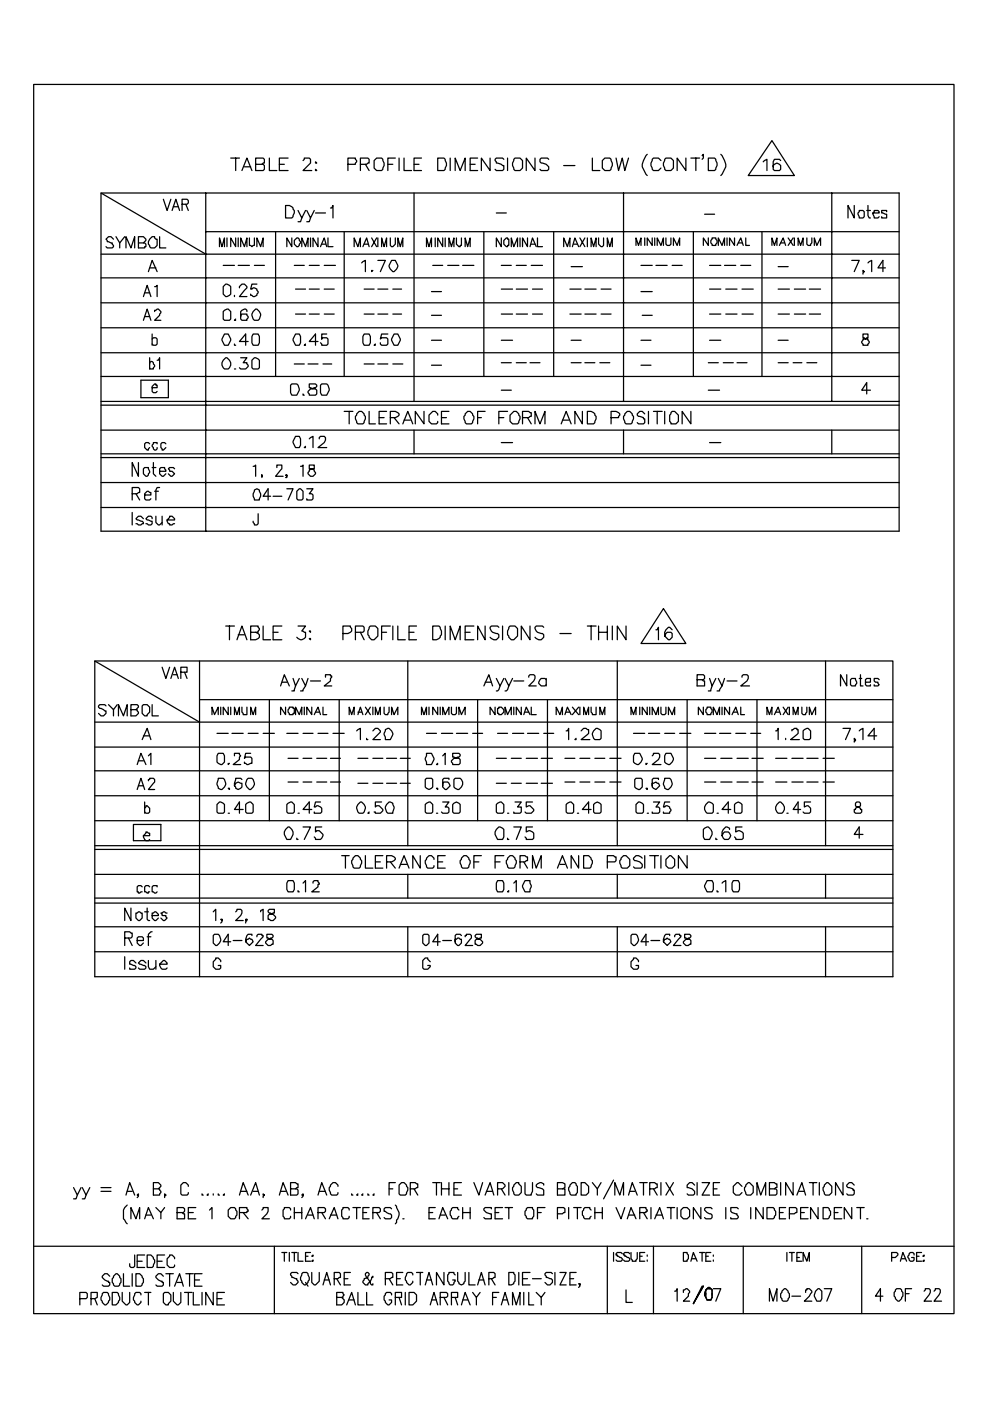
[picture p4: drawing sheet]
<svg xmlns="http://www.w3.org/2000/svg" width="210mm" height="297mm" viewBox="0 0 210 297" stroke-linecap="round" stroke-linejoin="round" font-family="sans-serif">
<g fill="none" stroke="#000" stroke-width=".26">
<path d="M7.1 17.9h195.3v260.6h-195.3zM48.9 33.5h1.9M50 33.5v2.7M51.3 36.2l1.1-2.7 1 2.7M51.9 35.4h1.3M54.2 34.8h1.4l.2-.2h.3v-.8l-.3-.3h-1.6v2.7h1.6l.3-.3v-.8l-.3-.3h-.2M57.1 33.5v2.7h1.6M59.3 34.8h1M61.1 33.5h-1.8v2.7h1.8M64.3 34l.3-.2v-.3h1l.3 .3v.8l-1.6 1.6h1.8M66.9 34.3l.3 .3h-.3zM66.9 35.9l.3 .3h-.3z"/>
<path d="M73.8 34.8h1.6v-.2l.3-.3-.3-.8h-1.6v2.7M76.5 34.8h1.3l.3-.2h.2v-.8l-.2-.3h-1.6v2.7M77.5 34.8l.8 1.4M79.4 34l.5-.5h1.1l.2 .3 .3 1.3-.3 .8-.2 .3h-1.1l-.5-.6zM82.3 34.8h1M83.9 33.5h-1.6v2.7M84.7 33.5v2.7M85.7 33.5v2.7h1.6M87.8 34.8h1.1M89.4 33.5h-1.6v2.7h1.6M92.9 33.5h1.3l.3 .3 .2 1.3-.2 .8-.3 .3h-1.3zM95.5 33.5v2.7"/>
<path d="M96.6 36.2v-2.7l1 2.7 1.1-2.7v2.7M99.7 34.8h1.1M101.3 33.5h-1.6v2.7h1.6M104 33.5v2.7l-1.9-2.7v2.7M106.9 33.8l-.3-.3h-1.3l-.3 .3 .3 .8 1.6 .5v.8l-.3 .3h-1.3l-.3-.3M107.7 33.5v2.7M109 33.8l.3-.3h1l.6 .5v1.6l-.6 .6h-1l-.3-.3-.3-.8zM113.5 33.5v2.7l-1.8-2.7v2.7M116.4 33.8l-.2-.3h-1.4l-.2 .3v.5l.2 .3 1.1 .2 .5 .6v.5l-.2 .3h-1.4l-.2-.3M119.6 35.1h2.4M125.7 33.5v2.7h1.6M127.8 34l.5-.5h1.1l.2 .3 .3 1.3-.3 .8-.2 .3h-1.1l-.5-.6z"/>
<path d="M130.7 33.5l.5 2.7 .8-2.7 .6 2.7 .7-2.7M137.3 32.7a4.2 4.2 0 0 0-1 2.7l1 1.8M140.2 34l-.5-.5h-1.1l-.2 .3-.3 .8 .3 1.3 .2 .3h1.1l.5-.6M141 33.8l.3-.3h1l.6 .5v1.6l-.6 .6h-1l-.3-.3-.2-.8zM145.5 33.5v2.7l-1.8-2.7v2.7M146.6 33.5h1.8M147.6 33.5v2.7M149.2 33h-.2l.2-.3v.8l-.2 .3M150.3 33.5h1.3l.3 .3 .2 1.3-.2 .8-.3 .3h-1.3zM152.9 32.7a4.2 4.2 0 0 1 1.1 2.7l-1.1 1.8M161.9 34.3l.8-.5v2.4M163.8 29.8l4.7 7.4h-9.8z"/>
<path d="M165.6 34l-.2-.2h-1.1l-.3 .5v1.6l.3 .3h1.1l.2-.3v-.8l-.2-.3-.6-.2-.8 .5v.3M21.4 40.9h169.4v71.7h-169.4v-71.7l22.3 13M21.4 53.9h169.4M21.4 58.9h169.4M24.1 50.7l-.6-.5h-.5l-.5 .5 .3 .3v.2l1 .3v.3l.3 .2v.3l-.3 .3h-1l-.3-.3M24.6 50.2l.8 1.3 1.1-1.3M25.4 51.5v1.1M26.7 52.6v-2.4l1.1 2.4 .8-2.4v2.4M29.4 51.5h1l.6-.5v-.3l-.6-.5h-1v2.4h1.3v-.3h.3v-.5l-.3-.3h-.3M31.5 57.6l.8-2.4 1 2.4M31.7 50.7l.6-.5h.5v.2l.3 .3h.2v1.3l-.5 .6h-.8l-.3-.3v-.3l-.2-.2v-.6zM31.7 56.8h1.4"/>
<path d="M33.9 50.2v2.4h1.3M34.7 42.2l.8 2.4 .7-2.4M36.5 44.6l.8-2.4 .8 2.4M36.8 43.8h1M38.6 43.3h1.1l.3-.3v-.5l-.3-.3h-1.1v2.4M39.4 43.3l.6 1.3M43.7 49.1h147.1M43.7 40.9v71.7M46.6 52.3v-1.9l.5 1.9 .5-1.9v1.9M47.4 56.3h2.3M48.2 50.4v1.9M50 50.4v1.9l-1.1-1.9v1.9"/>
<path d="M50.5 56.3h2.4M50.5 50.4v1.9M51.1 52.3v-1.9l.8 1.9 .5-1.9v1.9M52.9 50.4v1.6h.3l.2 .3 .3-.3h.3v-1.6M54 56.3h2.1M54.5 52.3v-1.9l.8 1.9 .5-1.9v1.9M58.5 49.1v30.7M60.6 43.6h.8l.8 .5v.3l.2 .2v.6l-.2 .7-.3 .3h-1.3zM61.9 50.4v1.9l-1-1.9v1.9M62.4 51l.6-.6h.2l.3 .3 .3 .8-.6 .8h-.2l-.6-.5zM62.4 56.3h2.2M63.2 44.6l.8 1.6 .8-1.6"/>
<path d="M64 52.3v-1.9l.8 1.9 .6-1.9v1.9M64 46.2l-.2 .8h-.6M65.1 44.6l.8 1.6 .8-1.6M65.6 56.3h2.1M65.9 46.2l-.3 .8h-.5M65.9 50.4v1.9M66.9 45.2h2.2M67.5 50.4v1.9l-1.1-1.9v1.9M68 52.3l.8-1.9 .5 1.9M68.3 51.8h.8M68.8 56.3h2.4M69.6 50.4v1.9h1"/>
<path d="M70.1 44.1h.3l.2-.5v2.6M73 49.1v30.7M75.1 52.3v-1.9l.8 1.9 .6-1.9v1.9M76.7 55.7l.8-.5v2.4M77 52.3l.8-1.9 .5 1.9M77.3 51.8h.8M78.8 57.3v.3l.3-.3M78.8 50.4l1.1 1.9M79.9 50.4l-1.1 1.9M80.2 55.2h1.6l-1.1 2.4M80.2 50.4v1.9M81 52.3v-1.9l.5 1.9 .5-1.9v1.9"/>
<path d="M82.8 50.4v1.6l.3 .3h.2l.6-.5v-1.4M83.1 55.2h.8l.5 1.1a1.38 1.38 0 0 1-1.1 1.3l-.8-1.1zM84.4 52.3v-1.9l.5 1.9 .6-1.9v1.9M87.8 40.9v44.2M90.5 52.3v-1.9l.5 1.9 .5-1.9v1.9M91.8 56.3h2.1M92.3 50.4v1.9M93.9 50.4v1.9l-1-1.9v1.9M94.5 50.4v1.9M95 56.3h2.4M95.2 52.3v-1.9l.6 1.9 .5-1.9v1.9M96.8 50.4v1.4l.6 .5h.2v-.3h.3v-1.6"/>
<path d="M98.2 56.3h2.3M98.7 52.3v-1.9l.5 1.9 .5-1.9v1.9M102.7 49.1v30.7M105.3 45.2h2.1M106.4 50.4v1.9l-1.1-1.9v1.9M106.4 56.3h2.1M106.9 51l.5-.6h.3v.3h.2v1.3h-.2v.3h-.3l-.5-.5zM108.5 52.3v-1.9l.5 1.9 .8-1.9v1.9M109.5 56.3h2.2M110.3 50.4v1.9M111.9 50.4v1.9l-1-1.9v1.9M112.4 52.3l.6-1.9 .8 1.9"/>
<path d="M112.7 51.8h.8M112.7 56.3h2.4M114 50.4v1.9h1.1M117.5 49.1v30.7M119.6 52.3v-1.9l.8 1.9 .5-1.9v1.9M121.2 56.5h2.4M121.4 52.3l.6-1.9 .8 1.9M121.7 51.8h.8M123 50.4l1.1 1.9M124.1 50.4l-1.1 1.9M124.6 50.4v1.9M125.4 52.3v-1.9l.5 1.9 .6-1.9v1.9"/>
<path d="M127 50.4v1.4l.5 .5h.3l.3-.3v-1.6M128.9 52.3v-1.9l.5 1.9 .5-1.9v1.9M132.3 40.9v44.2M134.9 52v-1.6l.6 1.6 .5-1.6v1.6M136 56.3h2.4M136.8 50.4v1.6M138.4 50.4v1.6l-1.1-1.6v1.6M138.9 50.4v1.6M139.2 56.3h2.4M139.4 52v-1.6l.8 1.6 .6-1.6v1.6M141.3 50.4v1.4l.3 .2h.5l.2-.2v-1.4M142.6 56.3h2.1"/>
<path d="M142.9 52v-1.6l.8 1.6 .5-1.6v1.6M147.1 49.1v30.7M149.5 45.4h2.1M150.3 50.4v1.6l-1.1-1.6v1.6M150.5 56.3h2.4M151.1 50.4h.8v.3l.2 .3v.5l-.2 .3v.2h-.8v-.2l-.3-.3v-.5l.3-.3zM152.4 52v-1.6l.8 1.6 .5-1.6v1.6M153.7 56.3h2.4M154.3 50.4v1.6M155.8 50.4v1.6l-1-1.6v1.6M156.4 52l.8-1.6 .5 1.6M156.6 51.5h.8"/>
<path d="M157.2 56.3h2.1M158.2 50.4v1.6h.8M161.7 49.1v30.7M163.8 52v-1.6l.5 1.6 .5-1.6v1.6M165.1 56.5h2.1M165.4 52l.8-1.6 .5 1.6M165.6 51.5h.8M167.2 50.4l1.1 1.6M168.3 50.4l-1.1 1.6M168.5 50.4v1.6M169.3 52v-1.6l.6 1.6 .5-1.6v1.6M171.2 50.4v1.4l.2 .2h.6v-.2l.2-.3v-1.1"/>
<path d="M172.8 52v-1.6l.5 1.6 .8-1.6v1.6M176.5 40.9v44.2M180.7 55.2h1.6l-1.1 2.4M181.2 43.6v2.6l-1.3-2.6v2.6M182.3 44.6h.8l.3 .3v1l-.3 .3h-.8l-.3-.8zM183.4 57.6h-.3v-.3l.3 .3-.3 .3v.2M183.9 44.6h.8M184.1 55.7l.8-.5v2.4M184.1 43.6v2.1l.3 .5h.3M185.2 45.2h1.3v-.3l-.2-.3h-.8l-.3 .8 .3 .8h.8l.2-.3M187.9 56.8h-1.6l1-1.6v2.4M188.1 44.9v-.3h-1v.6l1 .2v.8h-1v-.3"/>
<path d="M21.4 79.8h169.4M21.4 64.2h169.4M21.4 69.5h169.4M21.4 74.8h169.4M30.4 67.9l.8-2.4 .8 2.4M30.4 62.9l.8-2.4 .8 2.4M30.7 67.1h1M30.7 62.1h1M31.7 77.2v-.3l.3-.3h.3l.5 .8-.3 .8h-.8v-.2M31.7 75.8v2.4M32.3 71.9l.2-.3h.6l.2 .3v1l-.2 .3h-.6l-.2-.3M32.3 70.8v2.4"/>
<path d="M32.8 66.1v-.3h.3l.2-.3h.3l.5 .6-.2 .8-1.1 1h1.3M32.8 60.8h.3l.2-.3v2.4M33.3 76.4h.3l.3-.6v2.4M47.4 66.1l.8-.6h.2l.5 .6v1.5l-.2 .3h-1.1l-.2-.3zM47.6 70.8h.8l.5 1.1-.5 1.3h-.8l-.5-1.1zM47.9 75.8a1.33 1.33 0 0 1 1 1.1 1.33 1.33 0 0 1-.5 1.3h-.8a1.38 1.38 0 0 1 .3-2.4zM47.9 60.2h.3l.7 .6v1.6l-.7 .5h-.3l-.5-.5v-1.6zM49.7 62.6v.3zM49.7 72.9v.3h.3M49.7 78.2h.3M50 67.6l-.3 .3h.3M50.8 61v-.2l.5-.6h.6l.5 .6v.2l-1.6 1.9h1.6"/>
<path d="M51.1 75.8h1.3l-.8 1.1h.8l.3 .8-.6 .5h-1l-.3-.2M52.4 66.1v-.3l-.3-.3h-.2l-.8 .6v1.5l.2 .3h1.1v-.3l.3-.2-.3-.8h-1.1l-.2 .3v.2M52.7 72.4h-1.9l1.3-1.6v2.4M53.4 76.4l.6-.6 .8 .3 .2 .3v1.6l-.2 .2h-1.1l-.3-.2zM53.7 70.8h1.1l.2 .5v1.4l-.2 .5h-1.1l-.3-.5v-1.4zM53.7 66.1l.5-.6a1.38 1.38 0 0 1 1.1 1.4l-.3 .7-.2 .3h-.8l-.3-.3-.3-.7zM54.5 60.2h-1.1l-.2 1.1h.2l.3-.3 .8 .3v.3l.3 .2-.3 .8-.8 .3-.3-.3h-.2v-.2M62.4 77.2h2.2M62.7 70.8h.8l.3 .5v1.4l-.3 .5h-.8l-.5-1.1zM62.7 66.6h2.1M62.7 61.3h2.1M64.8 72.9l-.2 .3h.2"/>
<path d="M65.4 77.2h2.1M65.6 66.6h2.1M65.6 61.3h2.1M67.5 72.4h-1.9l1.3-1.6v2.4M68.5 77.2h1.9M68.8 66.6h2.1M68.8 61.3h2.1M69.3 70.8h-1v1.1v-.3h1l.3 .3v1l-.3 .3h-1v-.3l-.3-.2M77.3 70.8h1l.3 .5v1.4l-.3 .5h-1l-.3-.5v-1.4zM77.3 66.6h2.1M77.3 61.3h2.1M77.3 77.2h2.1"/>
<path d="M79.6 72.9l-.2 .3h.2M80.2 66.6h2.1M80.2 61.3h2.1M80.2 77.2h2.1M82.3 70.8h-1.3l-.3 1.1 .3-.3h1l.3 .3v1l-.3 .3h-1l-.3-.3v-.2M83.3 66.6h1.9M83.3 61.3h1.9M83.3 77.2h2.2M83.6 70.8h.8l.5 1.1-.5 1.3h-.8l-.5-1.1zM91.5 72.1h2.2M91.5 66.9h2.2M91.5 77.4h2.2"/>
<path d="M91.5 61.8h2.2M106.4 66.6h2.3M106.4 61.3h2.3M106.4 76.9h2.1M106.4 72.1h2.3M109.5 66.6h2.4M109.5 61.3h2.4M109.5 76.9h2.2M112.4 76.9h2.2M113 66.6h2.1M113 61.3h2.1M120.9 66.6h2.4"/>
<path d="M120.9 61.3h2.4M121.2 76.9h2.1M121.2 72.1h2.1M124.1 66.6h2.4M124.1 61.3h2.4M124.1 76.9h2.1M127.3 76.9h2.1M127.5 66.6h2.1M127.5 61.3h2.1M136 72.1h2.1M136 77.4h2.1M136 61.8h2.4"/>
<path d="M136.3 66.9h2.1M150.3 76.9h2.1M150.5 66.6h2.4M150.5 61.3h2.4M150.5 72.1h2.4M153.5 76.9h2.1M154 66.6h2.4M154 61.3h2.4M156.4 76.9h2.1M157.4 66.6h2.4M157.4 61.3h2.4M165.1 66.6h2.4"/>
<path d="M165.1 61.3h2.4M165.1 76.9h2.1M165.1 72.1h2.1M168.3 76.9h1.8M168.5 66.6h2.4M168.5 61.3h2.4M171.2 76.9h2.1M171.7 66.6h2.4M171.7 61.3h2.4M183.1 70.8v.8h.3l.2 .3h.5v.2l.3 .3-.3 .8h-1v-.3l-.3-.2 .3-.8h.5l.3-.3h.2v-.8zM21.4 91.2h169.4M21.4 96.2h169.4"/>
<path d="M21.4 85.1h169.4M21.4 85.9h169.4M21.4 97h169.4M29.4 98.1v2.9l-1.4-2.9v2.9M29.9 80.6h5.8v3.7h-5.8zM30.4 99.4l.3-.3h.8l.2 1.1-.5 .8h-.2l-.6-.5zM31.7 94.1l-.2-.3h-.5l-.3 .3v.8l.5 .5h.3v-.2l.2-.3M32.3 82.2h1v-.5h-.2v-.3h-.3l-.5 .5v1.1l.2 .3h.6l.2-.3M32.3 99.1h.8M32.5 98.1v2.4l.6 .5M33.3 94.1v-.3h-.8v.3l-.2 .3v.2l.5 .8h.3l.2-.2v-.3M33.9 99.9h1.3l-.3-.8h-.8l-.2 .3v1.1l.5 .5h.3l.5-.5"/>
<path d="M35.2 94.1l-.3-.3h-.5l-.3 .3v.8l.3 .3v.2h.3l.5-.5M37 99.4l-.2-.3h-.8l-.3 .3 .3 .3v.2h.5l.5 .6-.5 .5h-.3l-.5-.5M53.7 98.9h.3l.2-.3v2.4M58.7 99.1v-.5h1.1v.8l-1.3 1.6h1.6M61.6 81.7a1.32 1.32 0 0 1 1.6 0l.3 1-.5 1.1h-1.1l-.3-.5zM62.7 92.5h.8l.3 .5v1.4l-.3 .5h-.8l-.5-1.1zM63.8 98.9h.2l.3-.3v2.4M64.3 83.5v.3h.3M64.8 94.6l-.2 .3h.2M65.6 98.6v.8h.5l.6 .3v.2l.2 .3v.3l-.5 .5h-.5l-.5-.5v-.3l.2-.3v-.2l.5-.3h.6v-.8zM65.6 81.4v.8l1.3 .3 .3 .2v.8l-.3 .3h-1.3l-.2-.8 .5-.5 1-.3 .3-.3v-.2a1.8 1.8 0 0 0-1.6-.3zM65.6 93l.8-.5v2.4"/>
<path d="M67.7 93v-.2l.3-.3h.8l.3 .3v.5l-.3 .5-1.3 1.1h1.8M68.3 81.4h1l.3 .3 .2 1-.5 1.1h-1l-.3-.5v-1.6zM73 87.2h1.9M74.1 87.2v2.7M75.7 87.8l.5-.6h.5l.6 .6v.2l.2 .3v.5l-.2 .8-.3 .3h-1.1l-.2-.3-.3-.8v-.5l.3-.3zM78.3 87.2v2.7h1.3M80.4 88.5h1.1M82 87.2h-1.6v2.7h1.6M82.8 88.5h1.1l.8-.5v-.2l-.8-.6h-1.1v2.7M83.6 88.5l1.1 1.4M85.5 89.9l1-2.7 1.1 2.7M85.7 89.1h1.3"/>
<path d="M87.8 91.2v5M90 87.2v2.7l-1.9-2.7v2.7M92.9 88v-.2l-.6-.6h-.5l-.8 .8v1.3l.5 .6h1.1l.3-.3v-.3M93.7 88.5h1M95.2 87.2h-1.5v2.7h1.5M98.7 87.8l.5-.6h.5l.6 .6v.2l.2 .3v.5l-.2 .8-.3 .3h-1l-.3-.3-.3-.8v-.5l.3-.3zM101.3 88.5h.8M102.9 87.2h-1.6v2.7M105.8 88.5h1.1M106.4 82.7h2.1M106.4 93.8h2.3M107.7 87.2h-1.9v2.7"/>
<path d="M108.2 88l.8-.8h.5l.8 1.1-.2 1.3-.3 .3h-1.1l-.5-.6zM110.9 88.5h1.3l.2-.2h.3v-.8h-.3l-.2-.3h-1.3v2.7M111.9 88.5l.8 1.4M113.5 89.9v-2.7l1.1 2.7 1-2.7v2.7M119.1 89.9l1-2.7 1.1 2.7M119.3 89.1h1.3M123.6 87.2v2.7l-1.6-2.7v2.7M124.6 87.2h.8l.5 .3 .6 .8-.3 1.3-.3 .3h-1.3zM129.6 88.5h1.6l.3-.7-.8-.6h-1.1v2.7M132.3 91.2v5M132.6 87.8l.5-.6h.5l.5 .6v.2l.3 .3v.5l-.3 .8-.2 .3h-1.1l-.2-.3-.3-.8v-.5l.3-.3zM136.8 87.8l-.5-.6h-.6l-.5 .6v.2l.3 .3 1 .2v.3h.3v.8l-.3 .3h-1l-.3-.3"/>
<path d="M137.6 87.2v2.7M138.6 87.2h1.9M139.4 87.2v2.7M141 87.2v2.7M142.3 87.5l.3-.3h.5l.8 .8v1.3l-.5 .6h-1.1v-.3l-.2-.3v-1.3l.2-.2zM146.6 87.2v2.7l-1.9-2.7v2.7M150.3 82.7h2.4M150.5 93.8h2.4M176.5 91.2v5M184.7 82.7h-1.9l1.1-1.6v2.4M21.4 102.3h169.4M21.4 107.6h169.4"/>
<path d="M28 104.7h1.1l.3-.3h.2v-.8l-.2-.2h-1.4v2.6M28 108.7v2.6M28.8 104.7l.8 1.3M30.4 110l-.5-.6h-.5l-.6 .6 .3 .2 1.1 .3 .2 .3v.2h-.2l-.3 .3h-.5l-.3-.3h-.3M30.7 105h1.3v-.6l-.8-.2-.5 .5v1l.3 .3h.7l.3-.3M32.3 110v-.3l-.3-.3h-.5l-.5 .6 .2 .2 1.1 .3v.5l-.3 .3h-.5l-.3-.3h-.2M32.8 104.2h.8M33.1 109.4v1.4l.5 .5h.3l.5-.5M33.9 103.4h-.6l-.2 .5v2.1M34.4 109.4v1.9M35.5 110.2h1.5v-.2l-.5-.6h-.5v.3l-.5 .5v.3l.2 .5h.3v.3h.5l.3-.3h.2M54 103.9l.5-.3 .5 .3 .3 .8-.3 1.3h-1l-.3-.8z"/>
<path d="M54.8 108.9v2.1l-.3 .3h-.5l-.3-.8M55.6 100.7v.5M57.4 105.2h-1.6l1.1-1.6v2.4M57.9 105.2h1.9M60.9 100.7v.3l-.3-.3h.3v.5h-.3M60.9 103.6h1.3l-1.1 2.4M63 104.2l.5-.6h.3l.5 .6v1.5l-.3 .3h-.8l-.2-.3zM65.1 103.6h1.3l-.8 1.1h.5l.3 .3v.7l-.3 .3h-1v-.3M47.9 132.7h1.8M48.7 132.7v2.9M50.3 135.6l1-2.9 1.1 2.9M50.5 134.6h1.4"/>
<path d="M53.2 134.1h1.6v-.3l.2-.3-.2-.8h-1.6v2.9h1l.8-.5v-.5l-.8-.5M55.8 132.7v2.9h1.6M57.9 134.1h1.1M59.8 132.7h-1.9v2.9h1.9M63.2 132.7h1.6l-.8 1.1 .8 .3v1a1.07 1.07 0 0 1-1.8 0M65.6 133.8h.3v.3zM65.6 135.4h.3v.2zM72.8 134.3h1l.8-.5v-.5l-.3-.3v-.3h-1.5v2.9M75.4 134.1h1.6l.3-.3v-.8l-.3-.3h-1.6v2.9M76.5 134.1l.8 1.5M78.3 133l.3-.3h1l.6 .6v1.5l-.8 .8h-.6l-.7-1v-.8zM81 134.1h1"/>
<path d="M82.8 132.7h-1.8v2.9M83.3 132.7v2.9M84.4 132.7v2.9h1.6M86.8 134.1h1M88.4 132.7h-1.6v2.9h1.6M91.8 132.7h1.3l.3 .3 .3 .8v.8l-.3 .2v.3l-.8 .5h-.8zM94.5 132.7v2.9M95.5 135.6v-2.9l1.1 2.9 1-2.9v2.9M98.7 134.1h1M100.5 132.7h-1.8v2.9h1.8M102.9 132.7v2.9l-1.6-2.9v2.9M105.8 133l-.2-.3h-1.4l-.2 .3v.3l.5 .8 1.1 .2 .2 .3v.5l-.5 .5h-.5l-.8-.5"/>
<path d="M106.6 132.7v2.9M107.9 133l.3-.3h1.1l.5 .6v1.5l-.8 .8h-.5l-.8-1v-.8zM112.4 132.7v2.9l-1.8-2.9v2.9M115.4 133l-.3-.3h-1.3l-.3 .3v.3l.5 .8 1.1 .2 .3 .3v.5l-.6 .5h-.5l-.8-.5M118.8 134.3h2.4M124.6 132.7h1.9M125.4 132.7v2.9M127 134.1h1.9M127 132.7v2.9M128.9 132.7v2.9M129.9 132.7v2.9M132.8 132.7v2.9l-1.8-2.9v2.9"/>
<path d="M139.2 133.5h.2l.3-.5v2.6M140.8 129l4.7 7.4h-9.5zM142.6 133.5l-.5-.5a1.51 1.51 0 0 0-1.1 1.8l.8 .8h.3l.5-.5v-.8l-.3-.2h-.7l-.6 .7M20.1 140.1h169.3v67h-169.3v-67l22.2 13M20.1 153.1h169.3M20.1 158.4h169.3M22.5 149.7l-.3-.3h-1l-.3 .3v.2l1.3 .8h.3v.6l-.5 .5h-.6l-.5-.5M23 149.4l1.1 1.1 .8-1.1M24.1 150.5v1.3M25.1 151.8v-2.4l1.1 2.4 .8-2.4v2.4M27.8 150.5h1l.6-.6v-.2l-.3-.3h-1.3v2.4h1l.6-.5-.3-.8h-.3M30.2 149.7l.2-.3h.8l.5 .5v1.1l-.5 .5v.3h-.5l-.5-.5z"/>
<path d="M30.2 156.8l1-2.4 .8 2.4M30.4 156h1.3M32.3 149.4v2.4h1.3M34.4 141.5l.8 2.3 .8-2.3M36.2 143.8l.8-2.3 .8 2.3M36.8 143.1h.8M38.4 142.5h1.3v-1h-1.3v2.3M39.2 142.5l.5 1.3M42.3 140.1v67M42.3 148.3h147.1M45 151.5v-1.6l.5 1.6 .8-1.6v1.6M46 155.5h2.4"/>
<path d="M46.3 159.7h1.1l.2 .5v1.4l-.5 .5h-.3l-.8-.5v-1.4zM46.8 149.9v1.6M48.4 149.9v1.6l-1-1.6v1.6M48.9 149.9v1.6M49.2 155.5h2.4M49.7 151.5v-1.6l.6 1.6 .5-1.6v1.6M51.3 149.9v1.1l.3 .3v.2h.8v-1.6M52.7 155.5h2.1M53.2 159.7h-1.1l-.2 1.1 .2-.3h1.1l.2 .3v1l-1 .3-.3-.3h-.2v-.2M53.2 151.5v-1.6l.5 1.6 .5-1.6v1.6M55.8 155.5h2.4M57.1 148.3v25.7"/>
<path d="M59.5 145.4l.8-2.3 1.1 2.3M59.8 144.6h1.1M60.6 149.9v1.6l-1.1-1.6v1.6M60.9 155.5h2.3M61.4 149.9h.8v.3h.2v1.1h-.2v.2h-.8v-.2l-.3-.3v-.5l.3-.3zM62.2 143.8l.5 1.6 .8-1.6M62.7 145.4l-.3 1.1h-.5M62.7 151.5v-1.6l.8 1.6 .5-1.6v1.6M64 143.8l.8 1.6 .6-1.6M64.3 155.5h2.1M64.6 149.9v1.6M64.8 145.4l-.5 .8v.3h-.5"/>
<path d="M65.9 144.4h2.1M66.1 149.9v1.6l-1-1.6v1.6M66.7 151.5l.8-1.6 .5 1.6M66.9 151h.8M67.5 155.5h2.1M68.5 149.9v1.6h.8M69.1 143.6v-.5h1v.2h.3v.3l-.3 .2v.6l-1.3 1h1.6M70.6 155.5h2.4M72 148.3v25.7M74.1 151.5v-1.6l.5 1.6 .5-1.6v1.6M75.7 155l.8-.6v2.4M75.9 151.5l.6-1.6 .5 1.6"/>
<path d="M75.9 151h.8M77.5 149.9l1.1 1.6M77.8 156.5v.3h.3M78.6 149.9l-1.1 1.6M79.1 155l.5-.6h.6l.5 .6v.2l-1.6 1.6h1.6M79.1 149.9v1.6M79.6 151.5v-1.6l.6 1.6 .5-1.6v1.6M81.5 149.9v1.4l.3 .2h.5v-.2l.2-.3v-1.1M81.8 154.7l.5-.3a1.38 1.38 0 0 1 1 1.4l-.5 1h-1v-.5l-.3-.5zM83.1 151.5v-1.6l.5 1.6 .8-1.6v1.6M86.5 140.1v39.2M89.4 151.5v-1.6l.6 1.6 .5-1.6v1.6"/>
<path d="M90.5 159.7h1l.6 1.1-.6 1.3h-1v-.5l-.3-.6zM90.5 155.5h2.1M91 149.9v1.6M92.9 149.9v1.6l-1.1-1.6v1.6M93.4 149.9v1.6M93.7 155.5h2.3M93.9 151.5v-1.6l.6 1.6 .7-1.6v1.6M95.8 149.9v1.4l.2 .2h.6l.2-.2v-1.4M96 159.7v.8l1.4 .3 .2 .2v.8l-.2 .3h-1.4l-.2-.8 .5-.5 1.1-.3 .2-.3v-.2a1.8 1.8 0 0 0-1.6-.3zM96.8 155.5h2.4M97.4 151.5v-1.6l.5 1.6 .8-1.6v1.6M100.3 155.5h2.1"/>
<path d="M101.3 148.3v25.7M102.7 145.4l1-2.3 .8 2.3M102.9 144.6h1.3M105 149.9v1.6l-1-1.6v1.6M105.3 143.8l.8 1.6 .8-1.6M105.6 150.2h.2v-.3h.6l.5 .6v.5l-.5 .5h-.6v-.2h-.2zM105.6 155.5h2.1M106.1 145.4l-.3 .8-.2 .3h-.3M107.2 143.8l.7 1.6 .8-1.6M107.2 151.5v-1.6l.5 1.6 .8-1.6v1.6M107.9 145.4l-.2 .8-.3 .3h-.2M108.7 155.5h2.4"/>
<path d="M109 144.4h2.1M109 149.9v1.6M110.6 149.9v1.6l-1.1-1.6v1.6M111.1 151.5l.6-1.6 .7 1.6M111.4 151h.8M111.9 155.5h2.4M112.2 143.6v-.3l.2-.2h.8l.3 .2v.5l-.3 .6-1 1h1.6M112.7 149.9v1.6h1.1M115.4 155.5h2.1M115.9 144.1l-.3-.3h-.8l-.5 .8v.3l.5 .5h.8l.3-.2M115.9 143.8v1.6M116.2 148.3v25.7"/>
<path d="M118 151.5v-1.6l.8 1.6 .5-1.6v1.6M119.9 151.5l.5-1.6 .8 1.6M120.1 155h.3l.2-.6v2.4M120.1 151h.8M121.4 149.9l1.4 1.6M122.2 156.5l-.2 .3h.2M122.8 149.9l-1.4 1.6M123 149.9v1.6M123.3 155l.5-.6h.6l.2 .3h.3v.8l-1.6 1.3h1.8M123.8 151.5v-1.6l.6 1.6 .5-1.6v1.6M125.4 149.9v1.1l.3 .3v.2h.8v-1.6M125.9 155l.6-.6 .8 .3 .2 .3v1.5l-.2 .3h-1.1l-.3-.3-.2-.7z"/>
<path d="M127.3 151.5v-1.6l.5 1.6 .5-1.6v1.6M131 140.1v39.2M133.9 151.5v-1.6l.5 1.6 .5-1.6v1.6M134.4 155.5h2.4M134.7 159.7h1l.6 1.1a1.38 1.38 0 0 1-1.1 1.3l-.8-.5v-1.4zM135.7 149.9v1.6M137.3 149.9v1.6l-1-1.6v1.6M137.6 155.5h2.4M137.8 149.9v1.6M138.4 151.5v-1.6l.8 1.6 .5-1.6v1.6M140.2 149.9v1.4l.3 .2h.5l.3-.2v-1.4M141 155.5h2.1"/>
<path d="M141.3 159.7h1l.6 1.1a1.38 1.38 0 0 1-1.1 1.3l-.8-.5v-1.4zM141.8 151.5v-1.6l.8 1.6 .5-1.6v1.6M144.2 155.5h2.4M145.8 148.3v25.7M147.9 144.1h1.3l.3-.3v-.5l-.3-.2h-1.3v2.3h1.6v-1h-.3l-.2-.3M149.2 149.9v1.6l-1-1.6v1.6M149.5 155.5h2.4M150 149.9h.8v.3l.3 .3v.5l-.3 .3v.2h-.8v-.2l-.2-.3v-.5l.2-.3zM150.5 143.8l.6 1.6 .8-1.6M151.1 145.4l-.3 1.1h-.5M151.3 151.5v-1.6l.8 1.6 .6-1.6v1.6M152.4 143.8l.8 1.6 .5-1.6"/>
<path d="M152.7 155.5h2.3M153.2 145.4l-.5 .8v.3h-.6M153.2 149.9v1.6M154.3 144.4h2.1M154.8 149.9v1.6l-1.1-1.6v1.6M155.3 151.5l.8-1.6 .5 1.6M155.6 151h.8M156.1 155.5h2.1M157.2 149.9v1.6h.8M157.4 143.6v-.3l.3-.2h.8l.2 .2v.5l-.2 .6-1.3 1h1.8M159.3 155.5h2.1M160.6 148.3v25.7"/>
<path d="M162.7 151.5v-1.6l.5 1.6 .6-1.6v1.6M164.3 151.5l.8-1.6 .5 1.6M164.6 155h.2l.3-.6v2.4M164.6 151h.8M166.2 149.9l1 1.6M166.7 156.5v.3M167.2 149.9l-1 1.6M167.5 149.9v1.6M168 155v-.3h.3l.2-.3h.6v.3h.2v.8l-1.6 1.3h1.9M168.3 151.5v-1.6l.5 1.6 .5-1.6v1.6M170.1 149.9v1.4l.3 .2h.5v-.2l.3-.3v-1.1M170.4 155l.8-.6h.2l.6 .6v1.5l-.3 .3h-1l-.3-.3z"/>
<path d="M171.7 151.5v-1.6l.5 1.6 .8-1.6v1.6M175.2 140.1v39.2M178.9 154.4h1.5l-1 2.4M179.7 143.1v2.3l-1.4-2.3v2.3M180.7 143.8h.8l.3 .8-.3 .8h-.8l-.3-.2v-1.1zM181.5 156.8h-.3v-.3l.3 .3v.3h-.3v.2M182.3 155l.8-.6v2.4M182.3 143.8h.5M182.6 143.1v2.3h.5M183.6 144.6h1.1v-.8h-.8l-.3 .3v1.1l.3 .2h.8v-.2M186 156h-1.9l1.4-1.6v2.4M186.5 144.1l-.2-.3h-.8v.6l.2 .2h.6v.3l.2 .3-.2 .2h-.8v-.2"/>
<path d="M20.1 174h169.3M20.1 163.4h169.3M20.1 168.7h169.3M20.1 179.3h169.3M28.3 174.8h5.8v3.4h-5.8zM29.1 167.4l.8-2.4 .8 2.4M29.1 162.1l.8-2.4 1.1 2.4M29.4 166.6h1M29.4 161.3h1M30.4 177.2h1.3v-.5l-.7-.3v.3l-.6 .5v.2l.6 .8h.5l.2-.2M30.7 171.4l.3-.3v-.3h.2l.5 .6v.8l-.2 .2h-.5l-.3-.2M30.7 170v2.4"/>
<path d="M31.5 165.5v-.2h.2v-.3h.8l.3 .3v.5l-1.3 1.6h1.3M31.5 160.2l.5-.5v2.4M46.3 165h1.1l.2 .3 .3 .8a1.38 1.38 0 0 1-1.1 1.3l-.5-.3-.3-.8zM46.6 170l.8 .3 .2 .3v1.6l-.2 .2h-1.1l-.3-.2v-1.6zM48.4 167.1h.3v.3zM48.4 161.8v.3l.3-.3M48.4 172.4h.3M49.7 160.2v-.5h1.1v.3l.3 .2-.3 .3v.5l-1.3 1.1h1.6M51.3 165.3l-.2-.3h-1.1l-.3 1.1v.5l.3 .3v.2l.5 .3 .6-.3 .2-.2v-.8l-.8-.3-.5 .3-.3 .5M51.6 171.6h-1.9l1.1-1.6v2.4M52.4 165.3a.94 .94 0 0 1 1.3 0l.3 .8a1.38 1.38 0 0 1-1.1 1.3l-.8-1.1zM52.4 170.3l.8-.3 .5 .6v1.6l-.3 .2h-1l-.3-.2v-1.6z"/>
<path d="M60.6 175.9l.5-.6a1.42 1.42 0 0 1 1.1 1.6l-.6 1.1h-.7l-.6-1.1v-.5zM61.1 170.3l.8-.3 .5 .6v1.6l-.2 .2h-1.1l-.2-.2v-1.6zM61.1 165.8h2.1M61.1 160.8h2.1M63 177.7v.3h.2M63.2 172.4h.3M64.3 175.3h1.6l-1.3 2.7M64.3 165.8h1.8M64.3 160.8h1.8M66.1 171.6h-1.8l1.3-1.6v2.4M67.2 165.8h2.1M67.2 160.8h2.1"/>
<path d="M68 170h-1.1l-.2 1.1h.2l.3-.3 .8 .3 .3 .3v.8l-.3 .2h-1.3v-.2M68.3 175.3h-1.4v1.1l.3-.3h.5l.8 .8-.2 .8-.3 .3h-1.1v-.3l-.2-.3M70.1 165.8h2.1M70.1 160.8h2.1M75.9 170.6l.6-.6a1.38 1.38 0 0 1 1 1.4l-.2 .8-.3 .2h-.8l-.3-.2-.2-.8zM75.9 166.1h2.2M75.9 160.8h2.2M78.3 172.2l-.2 .2h.2M79.1 166.1h2.1M79.1 160.8h2.1M81 170h-1.4v1.1l.3-.3h.5l.8 .8v.3l-.5 .5h-1.1v-.2h-.2M82 170.6l.5-.6 .8 .3 .3 .8-.3 1.3h-1l-.3-.2-.2-.8z"/>
<path d="M82 166.1h2.1M82 160.8h2.1M84.9 166.1h2.1M84.9 160.8h2.1M90.2 165.3a1.32 1.32 0 0 1 1.6 0v1.6l-.8 .5-.8-.5zM90.2 170.6l.8-.6h.3l.5 .6v1.6l-.3 .2h-1l-.3-.2zM92.6 167.1h.3v.3zM92.6 172.4h.3M92.9 161.8l-.3 .3h.3M93.9 170h1.3l-.7 1.1h.5l.2 .3v.8l-.2 .2h-1.1l-.2-.2M93.9 160.2l.6-.5v2.4M95.2 165.3v-.3h-1l-.3 .3v1.6l.6 .5h.2l.8-.8-.3-.5-.2-.3h-.8l-.3 .3v.5"/>
<path d="M96 170.6l.8-.6 .8 .6v1.6l-.2 .2h-1.1l-.3-.2zM96.3 165.3a1.32 1.32 0 0 1 1.6 0 1.32 1.32 0 0 1-.8 2.1l-.8-.5zM105.3 175.9l.5-.6h.3l.8 .6v1.5l-.3 .6h-1l-.6-1.1v-.5zM105.3 166.1h2.1M105.3 160.8h2.1M105.6 170.3l.8-.3 .5 .6v1.6l-.3 .2h-1l-.3-.2v-1.6zM107.7 172.4h.2zM107.7 177.7v.3h.2M108.5 166.1h2.1M108.5 160.8h2.1M109 175.3h1.6l-1.1 2.7M109.3 170h1.3l-.8 1.1h.8v1.1l-.3 .2h-1.3v-.2"/>
<path d="M111.7 166.1h2.3M111.7 160.8h2.3M113 175.3h-1.3v1.1a1.02 1.02 0 0 1 1.5 .3v1l-.2 .3h-1.3v-.3l-.3-.3M113 170h-1.3v1.1l.7-.3 .8 .8v.3l-.5 .5h-1l-.3-.2M114.8 166.1h2.4M114.8 160.8h2.4M119.9 165.8h2.1M119.9 160.8h2.1M120.1 170.6l.8-.6h.3l.5 .6v1.6l-.3 .2h-1l-.3-.2zM122.5 172.4h.3M123 165.8h2.1M123 160.8h2.1"/>
<path d="M125.4 171.6h-1.8l1.3-1.6v2.4M125.9 170.6l.8-.6 .8 .6v1.6l-.2 .2h-1.1l-.3-.2zM126.2 165.8h2.1M126.2 160.8h2.1M129.4 165.8h2.4M129.4 160.8h2.4M134.7 165.3a1.32 1.32 0 0 1 1.6 0v1.6l-.6 .5h-.2l-.8-.5zM135.5 170h.2l.8 .6v1.6l-.2 .2h-1.1l-.3-.2v-1.6zM137.1 167.1h.2v.3zM137.1 161.8v.3l.2-.3M137.3 172.4h.3M138.4 160.2l.2-.2v-.3h1.1l.3 .3v.5l-.3 .5-1.3 1.1h1.8"/>
<path d="M138.6 170h1.4l-.8 1.1h.5l.3 .3v.8l-.3 .2h-1.3v-.2M139.7 165.3v-.3h-1.1l-.2 .3v1.6l.8 .5 .8-.8-.3-.5h-.3l-.2-.3-.8 .3v.5M141 165h1.1l.2 .3 .3 .8a1.38 1.38 0 0 1-1 1.3l-.6-.3-.2-.8zM142.1 170h-1.1l-.2 1.1h.2l.3-.3 .8 .3v.3l.2 .2-.2 .8h-1.3v-.2M149.2 175.9l.8-.6a1.42 1.42 0 0 1 1.1 1.6l-.6 1.1h-1l-.3-.6zM149.5 165.8h2.4M149.5 160.8h2.4M149.8 170.6l.5-.6 .8 .3 .2 .3v1.6l-.2 .2h-1.1a1.26 1.26 0 0 1-.2-1.8zM151.9 177.7v.3h.2M152.1 172.4h.3M152.9 165.8h2.4M152.9 160.8h2.4"/>
<path d="M154.8 175.9v-.3l-.5-.3a1.51 1.51 0 0 0-1.1 1.2 1.51 1.51 0 0 0 .5 1.5h.8l.3-.3 .2-.5-.2-.5-.3-.3h-.8l-.5 .8M155 171.6h-1.8l1.3-1.6v2.4M155.8 170.6l.8-.6 .8 .6v1.6l-.2 .2h-1.1l-.3-.2zM156.4 165.8h2.3M156.4 160.8h2.3M157.4 175.3h-1.3v1.1a1.02 1.02 0 0 1 1.6 .3v1l-.3 .3h-1.3v-.3l-.3-.3M159.5 165.8h2.4M159.5 160.8h2.4M164.6 165.8h2.4M164.6 160.8h2.4M164.8 170.6l.6-.6a1.33 1.33 0 0 1 1 1.1 1.33 1.33 0 0 1-.5 1.3h-.8a1.26 1.26 0 0 1-.3-1.8zM167 172.4h.2z"/>
<path d="M168 165.8h2.4M168 160.8h2.4M169.9 171.6h-1.6l1-1.6v2.4M171.2 165.8h2.4M171.2 160.8h2.4M172 170h-1.3v1.1l.7-.3 .6 .6v.8l-.3 .2h-1l-.3-.2M174.6 165.8h2.4M174.6 160.8h2.4M181.8 170l-.3 .3v.5l.3 .3 .8 .3v.2h.2v.6l-.2 .2h-1.1l-.3-.2v-.6h.3v-.2l.8-.3 .3-.3v-.5l-.3-.3zM183.1 176.9h-1.9l1.1-1.6v2.4M20.1 185.4h169.3M20.1 196.5h169.3"/>
<path d="M20.1 190.4h169.3M20.1 180.1h169.3M20.1 191.5h169.3M26.5 198.9h1.3l.2-.3v-.8h-.2l-.3-.2h-1v2.9M27.3 198.9l.7 1.6M27.8 192.5v2.7l-1.3-2.7v2.7M28.8 193.6h.3l.3-.3 .8 .3v1l-.6 .6h-.2l-.6-.6zM29.1 199.4h1.3v-.5l-.2-.3h-.8l-.3 .3v1l.5 .6h.3l.5-.6M30.2 188l-.3-.2h-.5l-.3 .2v1.1h.3v.3l.8-.3M30.7 193.3h.8M31.2 192.5v2.4l.3 .3h.2M31.2 198.6h.8"/>
<path d="M31.7 188l-.2-.2h-.5l-.3 .2v1.1h.3l.2 .3h.3v-.3h.2M32.3 197.6h-.3l-.5 .5v2.4M32.3 194.1h1.3v-.2l-.5-.6-.8 .3v1l.5 .6h.3l.5-.6M33.3 188v-.2h-.8l-.2 .2v1.1h.2l.3 .3h.3l.2-.3M35.5 193.6h-.3l-.3-.3-.8 .3 .3 .3v.2h.8v.3l.3 .2-.6 .6h-.2l-.6-.6M45.2 198.3a.94 .94 0 0 1 1.4 0l.2 .8a1.38 1.38 0 0 1-1 1.4l-.6-.6zM45.2 193.3l.6-.5v2.4M47.1 194.9v.3l-.3-.3h.3v.5l-.3 .3M48.9 199.7h-1.5l1-1.6v2.4M49.5 199.4h1.8M50 193.3l.3-.2v-.3h.8l.2 .3v.5l-.2 .5-1.1 1.1h1.6M52.4 194.9l-.3 .3v-.3h.3l-.3 .8"/>
<path d="M53.4 198.3v-.2h-.7l-.3 .2-.3 .8v.6l.8 .8 .8-.8-.3-.6h-.2l-.3-.2-.2 .2h-.3l-.3 .6M54.5 198.6v-.3l.3-.2h.8v.2h.2v.3l-1.6 1.9h1.6M55.3 193.3v-.2l.5-.3v2.4M56.6 198.1v.8l1.1 .2 .2 .3v.8h-.2l-.3 .3h-.5l-.5-.6v-.2l.5-.6 .8-.2 .2-.3v-.3l-.2-.2zM57.1 192.8l-.2 .3v.2l.2 .3 .8 .3 .6 .5v.2l-.6 .6h-.5l-.3-.3h-.2v-.8l.2-.2 1.1-.3v-.8zM61.1 186.7h1.1l.2 .5v1.4l-.2 .5h-1.1l-.2-.5v-1.4zM63.2 188.8v.3h.3M64.3 187.2l.5-.5v2.4M66.4 187.2v-.2l.3-.3h.8l.2 .8h-.2v.5l-1.4 1.1h1.6M72.5 181.4h1.6M73.3 181.4v2.7M74.9 181.9l.5-.5h.5l.6 .5v.3l.2 .3v.5l-.2 .8-.3 .3h-1.1l-.2-.3-.3-.8v-.5l.3-.3z"/>
<path d="M77.5 181.4v2.7h1.6M79.6 182.7h1.1M81.2 181.4h-1.6v2.7h1.6M82 182.7h1.1l.5-.2 .3-.3v-.3l-.8-.5h-1.1v2.7M82.8 182.7l1.1 1.4M84.7 184.1l1-2.7 1.1 2.7M84.9 183.3h1.4M86.5 185.4v5M86.5 196.5v10.6M89.2 181.4v2.7l-1.6-2.7v2.7M89.7 198.3a.94 .94 0 0 1 1.3 0v1.6l-.5 .6h-.3l-.5-.6zM92.1 182.2v-.3l-.6-.5h-.5l-.8 1.1v.5l.3 .8 .3 .3h1l.3-.3v-.3"/>
<path d="M92.9 182.7h1M93.4 199.7h-1.6l1.1-1.6v2.4M93.9 199.4h1.9M94.5 181.4h-1.6v2.7h1.6M97.9 181.9l.5-.5h.6l.5 .5v.3l.2 .3v.5l-.2 .8-.3 .3h-1l-.3-.3-.3-.8v-.5l.3-.3zM97.9 198.3l-.3-.2h-.8l-.2 .2v1.6l.5 .6h.3l.5-.6v-.8l-.8-.2-.3 .2h-.2v.6M98.7 198.6v-.3h.3v-.2h.7l.3 .2v.6l-1.3 1.6h1.6M100.5 182.7h1.1M101.1 198.1l-.3 .2v.3l.8 .5h.3l.5 .6v.2l-.5 .6h-.6l-.2-.3h-.3v-.8l.3-.3 1-.2v-.8zM102.1 181.4h-1.6v2.7M105 182.7h1.1M105.6 186.7h1l.3 .5v1.4l-.3 .5h-1l-.3-.5v-1.4z"/>
<path d="M106.9 181.4h-1.9v2.7M107.7 181.9l.5-.5h.5l.6 .5v.3l.2 .3v.5l-.2 .8-.3 .3h-1.1l-.2-.3-.3-.8v-.5l.3-.3zM107.9 188.8l-.2 .3h.2M109 187.2l.5-.5v2.4M110.3 182.7h1.1l.3-.2h.2v-.8h-.2l-.3-.3h-1.1v2.7M111.1 182.7l.8 1.4M111.4 186.7h1v.5l.3 .6-.3 1.3h-1l-.5-1.1zM113 184.1v-2.7l.8 2.7 1-2.7v2.7M118.3 184.1l1-2.7 1.1 2.7M118.8 183.3h1.1M122.8 181.4v2.7l-1.6-2.7v2.7M123.8 181.4h1.1l.5 .5v.3l.3 .3v.5l-.3 .8-.3 .3h-1.3z"/>
<path d="M128.9 182.7h1.5l.3-.2v-.8h-.3l-.2-.3h-1.3v2.7M131 185.4v5M131 196.5v10.6M131.8 181.9l.5-.5h.5l.8 .8v1.3l-.5 .6h-1.1l-.2-.3-.3-.8v-.5l.3-.3zM133.9 198.3a.94 .94 0 0 1 1.3 0l.3 .8a1.38 1.38 0 0 1-1.1 1.4l-.5-.6zM136.3 181.9l-.8-.5h-.6l-.5 .5v.3l.3 .3 1 .2 .6 .6v.5l-.3 .3h-1.3l-.3-.3M136.8 181.4v2.7M137.6 199.7h-1.6l1.1-1.6v2.4M137.8 181.4h1.9M138.1 199.4h1.9M138.9 181.4v2.7M140.2 181.4v2.7"/>
<path d="M141.3 182.2l.8-.8h.2l.8 .8v1.3l-.5 .6h-.8l-.5-.6zM142.1 198.3v-.2h-.8l-.3 .2-.2 .8v.6l.8 .8 .7-.8-.2-.6h-.3l-.2-.2-.3 .2h-.3l-.2 .6M143.1 198.6v-.3l.3-.2h.8v.2h.3v.3l-1.6 1.9h1.6M145.3 198.1v.8l1 .2 .3 .3v.8h-.3l-.3 .3h-.5l-.5-.6v-.2l.5-.6 .8-.2 .3-.3v-.3l-.3-.2zM145.8 181.4v2.7l-1.9-2.7v2.7M150 186.7h1.1l.2 .5v1.4l-.2 .5h-1.1l-.5-1.1zM152.1 188.8v.3h.3M153.2 187.2l.8-.5v2.4M155.6 186.7h1l.3 .5v1.4l-.3 .5h-1l-.3-.5v-1.4zM175.2 185.4v5M175.2 196.5v10.6M20.1 201.8h169.3"/>
<path d="M26.5 202.8v2.7M28.8 204.2l-.5-.6h-.5l-.3 .3v.5l1.1 .3 .2 .3v.2l-.2 .3h-1.1v-.3M31 204.2l-.6-.6h-.5l-.5 .6 .2 .2 1.1 .3 .3 .3v.2l-.3 .3h-1.1l-.2-.3M31.5 203.6v1.4l.2 .5h.8l.6-.5M33.1 203.6v1.9M33.9 204.4h1.6v-.2l-.6-.6h-.2l-.8 .8v.3l.5 .8h.8l.3-.3M46.8 203.9v-.3l-.5-.5h-.5v.3l-.6 .5v1.1l.6 .5h.8l.2-.3v-.5h-.5M91.3 203.9l-.5-.5v-.3h-.6l-.5 .5v1.6l.3 .3h.8l.5-.5v-.3h-.5M135.5 203.9v-.3l-.6-.5h-.5v.3l-.5 .5v1.1l.5 .5h.8l.3-.3v-.5h-.6M15.6 251.8l.8 1.6 .8-1.6M16.4 253.4l-.3 .8h-.5M17.5 251.8l.8 1.6 .7-1.6"/>
<path d="M18.3 253.4l-.3 .8h-.5M21.4 251.8h2.1M21.4 252.6h2.1M26.7 253.4l.8-2.7 1.1 2.7M27 255.5l-.8 1.1v1.8l.8 1.1M27 252.6h1M27.8 258.4v-2.4l1 2.4 .8-2.4v2.4M29.4 253.4h-.3l.3-.3v.5l-.3 .3M30.7 258.4l.8-2.4 1 2.4M31 257.6h1M32.5 252.1h1.1l.5-.6v-.2l-.5-.6h-1.1v2.7h1.4l.2-.8-.2-.3v-.2h-.3M33.1 256l1 1.1 .8-1.1"/>
<path d="M34.1 257.1v1.3M35.2 253.4h-.3v-.3l.3 .3-.3 .2v.3M37.6 257.1h1.3l.3-.3v-.5l-.3-.3h-1.3v2.4h1.6v-1h-.3l-.3-.3M40 251.5v-.2l-.6-.6h-.5l-.5 .6v1.8l.2 .3h1.1l.3-.3v-.2M40 257.1h1M41.5 256h-1.5v2.4h1.5M42.9 253.1v.3h.2M44.2 253.1l-.3 .3h.3M44.4 256.6l.6-.6v2.4M45.2 253.1v.3M46.3 253.1v.3h.3M47.6 253.1l-.2 .3h.2"/>
<path d="M48.4 256.6l.5-.6h.8l.3 .3v.3l.3 .2v.8l-.6 .8h-.8l-.5-.5zM50.8 253.4l.8-2.7 1.1 2.7M50.8 257.1h1.6v-.3h.3v-.2l-.3-.3v-.3h-1.6v2.4M51.1 252.6h1.3M51.6 257.1l1.1 1.3M53.2 253.4l1-2.7 .8 2.7M53.7 252.6h1.1M55.6 256.6l.2-.3v-.3h1.1v.8l-.3 .6-1 1h1.5M56.1 253.4h-.3v-.3l.3 .3-.3 .2v.3M59.3 253.4l.8-2.7 1 2.7M59.5 252.6h1.1M61.6 252.1h1.1l.3-.3h.2v-.8h-.2l-.3-.3h-1.1v2.7h1.4l.2-.3v-.8l-.2-.2h-.3"/>
<path d="M61.6 256.6v-.3l-.2-.3h-1.1v.3l-.2 .3v1.3l.2 .2v.3h1.1l.2-.3v-.2M62.4 256v2.4M62.4 257.1h1.6M64 256v2.4M64.3 253.4h-.3l.3-.3v.5l-.3 .3M64.8 258.4l1.1-2.4 .8 2.4M65.4 257.6h1M67.5 253.4l.8-2.7 1 2.7M67.5 257.1h1.3l.3-.3v-.5l-.3-.3h-1.3v2.4M67.7 252.6h1.4M68.3 257.1l.8 1.3M69.8 258.4l1.1-2.4 .8 2.4"/>
<path d="M70.1 257.6h1.3M71.7 251.5v-.2l-.5-.6h-.6l-.8 1.1 .3 1.3 .3 .3h1l.3-.3v-.2M74.1 256.6v-.3l-.3-.3h-1v.3l-.3 .3v1.3l.3 .2v.3h1l.3-.3v-.2M74.6 253.1v.3h.3M74.9 256h1.6M75.7 256v2.4M75.9 253.1l-.2 .3h.2M77 253.1l-.3 .3h.3M77 257.1h.8M78.1 253.1v.3h.2M78.3 256h-1.3v2.4h1.3M79.1 257.1h1.3l.3-.3v-.5l-.3-.3h-1.3v2.4"/>
<path d="M79.4 253.1l-.3 .3h.3M79.9 257.1l.8 1.3M82.5 252.1h.8M83.1 256.3l-.3-.3h-1l-.3 .3v.5l1.3 .6 .3 .2v.5l-.3 .3h-1l-.3-.3M83.9 250.7h-1.4v2.7M83.9 255.5l.2 .3 .6 1.3v.5l-.3 .8-.3 .3v.5l-.2 .3M84.7 251.3l.5-.6h.5l.6 .6v.2l.2 .3v.5l-.2 .8-.3 .3h-1.1l-.2-.3zM85.5 258.4h.2M87 252.1h1.1l.3-.3h.2v-.8h-.2l-.3-.3h-1.1v2.7M87.8 252.1l.8 1.3M91 257.1h.8M91.8 250.7h1.6"/>
<path d="M92.3 256h-1.3v2.4h1.3M92.6 250.7v2.7M93.1 258.4l.8-2.4 1.1 2.4M93.4 257.6h1.1M93.7 252.1h1.5M93.7 250.7v2.7M95.2 250.7v2.7M96.3 252.1h.8M97.4 256.6l-.3-.3v-.3h-1.1l-.5 .8v.8l.5 .8h1.1v-.3l.3-.2M97.9 250.7h-1.6v2.7h1.6M98.2 257.1h1.5M98.2 256v2.4"/>
<path d="M99.7 256v2.4M100.5 250.7l1.1 2.7 .8-2.7M102.9 253.4l1.1-2.7 .8 2.7M103.2 252.6h1.3M104.2 256.3v-.3h-1.3l-.2 .3v.3l.5 .5 1 .3v1h-1.3l-.2-.3M105 257.1h.8M105.6 252.1h1l.6-.6v-.2l-.6-.6h-1v2.7M106.4 252.1l.8 1.3M106.6 256h-1.6v2.4h1.6M107.2 256h1.5M107.9 250.7v2.7M107.9 256v2.4"/>
<path d="M109 251.3l.5-.6h.6v.3l.5 .5v1.4l-.5 .5h-.8l-.3-.3-.3-.8v-.5l.3-.3zM111.4 250.7v2.4l.3 .3h1l.3-.8v-1.9M111.7 256.3l.2-.3h1.1v.3l.2 .3v1.3l-.2 .2v.3h-1.1l-.2-.3v-.2l-.3-.3v-.8l.3-.2zM114 257.1h.8M115.4 251.3v-.3a1.02 1.02 0 0 0-1.6 .3v.2l.2 .3 1.1 .3 .3 .2v1.1h-1.4l-.2-.3M115.6 256h-1.6v2.4M118.3 252.1h1l.6-.3v-.8l-.6-.3h-1v2.7h1.6v-1.3h-.6M118.3 257.4h1l.3-.3h.3v-.8l-.3-.3h-1.3v2.4M120.6 256v2.4M120.9 251.3l.5-.6h.6l.2 .3v.3l.3 .2v1.4l-.3 .2v.3h-1l-.3-.3-.3-.8v-.5l.3-.3zM121.7 256h1.6M122.5 256v2.4"/>
<path d="M123.3 250.7h.8l.8 .8v1.4l-.5 .5h-1.1zM125.4 256.6l-.3-.3v-.3h-1l-.5 .8v.8l.5 .8h1v-.3l.3-.2M125.7 250.7l1 1.4 .8-1.4M126.2 257.1h1.6M126.2 256v2.4M126.7 252.1v1.3M127.8 256v2.4M130.2 250.2l-2.1 4M130.4 253.4v-2.7l1.1 2.7 .8-2.7v2.7M130.7 256l1.1 2.4 .8-2.4M133.1 258.4l.8-2.4 1 2.4M133.3 253.4l.8-2.7 1.1 2.7"/>
<path d="M133.3 257.6h1.4M133.6 252.6h1.1M135.7 257.1h1.4v-.3h.2l-.2-.8h-1.4v2.4M135.7 250.7h1.6M136.5 250.7v2.7M136.5 257.1l.8 1.3M137.8 252.1h1.1l.3-.3h.2v-.8h-.2l-.3-.3h-1.1v2.7M138.1 256v2.4M138.6 252.1l.8 1.3M138.9 258.4l1.1-2.4 .8 2.4M139.2 257.6h1.3M140.2 250.7v2.7"/>
<path d="M141.3 250.7l1.6 2.7M141.6 256h1.5M142.3 256v2.4M142.9 250.7l-1.6 2.7M143.7 256v2.4M144.5 256.6l.5-.6h.8l.5 .6v1.3l-.5 .5h-.8l-.5-.5zM147.4 251.3l-.6-.6h-.5l-.5 .6v.5l1 .3 .6 .5v.5l-.3 .3h-1.1l-.2-.3M147.9 250.7v2.7M148.7 256v2.4l-1.6-2.4v2.4M149 250.7h1.5l-1.5 2.7h1.5M151.1 256.3l-.3-.3h-1l-.3 .3a1.38 1.38 0 0 0 1.3 1.1l.3 .2v.5l-.3 .3h-1l-.3-.3M151.3 252.1h.8"/>
<path d="M152.7 250.7h-1.4v2.7h1.4M154 256v2.4M156.6 256.3l-.2-.3h-1.4v.8l.3 .3 1.1 .3v.2l.2 .3v.2l-.2 .3h-1.4v-.3M157.4 251.5l-.8-.8h-.2l-.8 .8v1.4l.5 .5h.8l.5-.5M158.2 251.3l.5-.6h.3l.8 .8v1.4l-.5 .5h-.8l-.3-.3-.2-.8v-.5l.2-.3zM159.3 256v2.4M160.6 253.4v-2.7l.8 2.7 1.1-2.7v2.7M161.9 256v2.4l-1.6-2.4v2.4M162.7 256h1.3l.3 .3v.3l.3 .2v.8l-.6 .8h-1.3zM163.2 252.1h1.1l.3-.3h.2v-.8h-.2l-.3-.3h-1.1v2.7h1.4l.2-.3v-.8l-.2-.2h-.3M165.4 257.1h.8M165.6 250.7v2.7"/>
<path d="M166.7 256h-1.3v2.4h1.3M167.5 257.4h1l.3-.3h.3v-.8l-.3-.3h-1.3v2.4M168.3 250.7v2.7l-1.6-2.7v2.7M169.1 253.4l1-2.7 .8 2.7M169.6 252.6h1.1M169.9 257.1h.8M171.4 256h-1.5v2.4h1.5M171.7 250.7h1.6M172.5 250.7v2.7M173.6 256v2.4l-1.6-2.4v2.4M173.8 250.7v2.7M174.6 256h1.1l.5 .8v.8l-.5 .8h-1.1z"/>
<path d="M174.9 251.3l.5-.6h.3l.8 .8v1.4l-.6 .5h-.7l-.3-.3-.3-.8v-.5l.3-.3zM177 257.1h.8M178.6 256h-1.6v2.4h1.6M178.9 250.7v2.7l-1.6-2.7v2.7M180.7 256v2.4l-1.6-2.4v2.4M181.2 251.3l-.5-.6h-.5l-.5 .6v.2l.2 .3 1.1 .3v.2h.2v.8l-.2 .3h-1.1l-.2-.3M181.8 256h1.6M182.6 256v2.4M183.9 258.4h.2M7.1 264.2h195.3M16.9 275.3h1.4l.2-.2v-.8l-.2-.3h-1.4v2.7M19.3 275.3h.8l.5-.2v-1.1h-1.3v2.7"/>
<path d="M20.1 275.3l.5 1.4M21.7 274.3a.94 .94 0 0 1 1.3 0l.3 1.3-.8 1.1h-.3l-.8-1.1zM23.3 270.6l-.5-.5h-.6l-.5 .5a1.38 1.38 0 0 0 1.3 1v.3h.3v.5l-.3 .3h-1l-.3-.3M23.8 274h1.1l.2 .3 .3 .8v.5l-.8 1.1h-.8zM24.6 270.1h.3l.8 1v.8l-.6 .8h-.8l-.5-.8v-.8zM25.9 274v1.9l.8 .8h.3l.5-.6v-2.1M26.2 270.1v2.6h1.3M28 270.1v2.6M28.6 266.1v2.4l-.3 .2h-.5l-.3-.2v-.6M28.8 270.1h.8l.8 1v.8l-.5 .8h-1.1zM29.1 267.4h1.1M29.9 274.5v-.2l-.3-.3h-.8l-.2 .3-.3 .8v.5l.8 1.1h.3l.5-.6v-.2"/>
<path d="M30.7 266.1h-1.6v2.6h1.6M30.7 274h1.3M31.2 266.1h.8l.8 1v.6l-.3 .8-.2 .2h-1.1zM31.5 274v2.7M33.3 267.4h1.1M34.7 274.3l.2-.3h.8l.5 .5v1.4l-.5 .5v.3h-.5l-.5-.6zM34.7 270.6l-.6-.5h-.5l-.5 .5a1.38 1.38 0 0 0 1.3 1v.3h.3v.5l-.3 .3h-1.1l-.2-.3M34.9 266.1h-1.6v2.6h1.6M35.2 270.1h1.6M36 270.1v2.6M36.8 274v1.9l.8 .8h.2l.6-.6v-2.1M37 272.7l1.1-2.6 .8 2.6"/>
<path d="M37 266.9v-.3l-.5-.5h-.5v.2l-.5 .6v1.3l.5 .5h.8l.2-.2v-.3M37.6 271.9h1M39.2 274h1.5M39.4 270.1h1.6M40 274v2.7M40.2 270.1v2.6M41 274v2.7h1.3M41.3 271.4h1M42.9 270.1h-1.6v2.6h1.6M42.9 274v2.7M45.2 274v2.7l-1.5-2.7v2.7M46 275.3h1.1"/>
<path d="M47.6 274h-1.6v2.7h1.6M58.2 264.2v14.3M59.8 265.6h1.1M60.3 265.6v1.8M61.4 265.6v1.8M61.9 265.6h1.1M62.4 265.6v1.8M63.2 270.1l-.2-.3h-1.1l-.3 .3 .3 .7 1.1 .3v.3l.2 .2v.3l-.5 .5h-.5l-.6-.5M63.2 265.6v1.8h1.1M64 270.1a.94 .94 0 0 1 1.4 0l.2 1.3-.8 1h-.2l-.8-1zM64.8 271.9l.6 .8M64.8 266.3h.6"/>
<path d="M65.9 265.6h-1.1v1.8h1.1M66.1 266.3l.3-.2v.2zM66.1 267.4l.3-.3v.3zM66.1 269.8v2.1l.6 .5h.2l.8-.8v-1.8M68.5 272.4l.8-2.6 .8 2.6M68.8 271.4h1M70.9 271.1h.8l.3-.3h.2v-.7l-.2-.3h-1.1v2.6M71.4 275.1h1.4v-.3l.2-.3-.2-.2v-.3h-1.4v2.7h1.1l.5-.6v-.5l-.5-.5M71.4 271.1l.8 1.3M73 271.1h.8M73.6 276.7l1-2.7 .8 2.7M74.1 275.6h1"/>
<path d="M74.3 269.8h-1.3v2.6h1.3M75.9 274v2.7h1.4M77.8 274v2.7h1.3M79.1 270.8v-.2l-.3 .2-.2 .8-.5 .6v.2h-.6l-.5-.5v-.3l.3-.2v-.3l.8-.3v-.2l.2-.3v-.2l-.2-.3h-.3l-.3 .3a3.4 3.4 0 0 0 1.1 1.8v.3l.2 .2h.3v-.2M81.8 271.1h1l.3-.3h.2v-.7l-.2-.3h-1.3v2.6M82.5 271.1l.8 1.3M83.1 274.5v-.2l-.3-.3h-.8l-.5 .8v.8l.8 1.1h.2l.6-.6v-.5h-.6M83.9 275.1h1.3v-1.1h-1.3v2.7M84.1 271.1h.8M84.7 275.1l.5 1.6M85.5 269.8h-1.4v2.6h1.4M86 274v2.7"/>
<path d="M86.8 274h1l.6 .5v1.4l-.8 .8h-.8zM87.6 270.3v-.2l-.3-.3h-.8l-.2 .3-.3 .7v.6l.8 1h.2l.6-.5v-.3M88.4 269.8h1.3M89.2 269.8v2.6M90.2 272.4l.8-2.6 .8 2.6M90.5 271.4h1M91.3 276.7l.8-2.7 .8 2.7M91.5 275.6h1.1M93.4 275.1h1.3l.3-.3v-.5l-.3-.3h-1.3v2.7M94.2 269.8v2.6l-1.6-2.6v2.6M94.2 275.1l.8 1.6M95.8 275.1h1.3v-1.1h-1.3v2.7"/>
<path d="M96.6 270.3l-.3-.2v-.3h-1.1v.3l-.2 .2v1.3l.5 .8h.5l.6-.8v-.2h-.6M96.6 275.1l.5 1.6M97.1 269.8v1.8l.3 .3v.3l.5 .2 .5-.2v-.3l.3-.3v-1.8M97.9 276.7l.8-2.7 1 2.7M98.2 275.6h1M99.5 269.8v2.6h1.3M100.3 274l.8 1.1 .8-1.1M101.1 275.1v1.6M101.3 272.4l.8-2.6 .8 2.6M101.6 271.4h1.1M103.7 271.1h.8l.3-.3h.2v-.7l-.2-.3h-1.1v2.6M104.2 271.1l.8 1.3"/>
<path d="M104.5 275.1h.8M105.8 274h-1.3v2.7M106.4 276.7l.8-2.7 .7 2.7M106.6 275.6h1.1M107.9 269.8h1.1v.3l.3 .2v1.3l-.3 .3v.3l-.5 .2h-.6zM108.7 276.7v-2.7l.8 2.7 .8-2.7v2.7M110.1 269.8v2.6M110.9 271.1h1M111.1 274v2.7M112.2 274v2.7h1M112.4 269.8h-1.5v2.6h1.5M113 271.1h1.8"/>
<path d="M113.8 274l1 1.1 .8-1.1M114.8 275.1v1.6M117.2 270.1l-.3-.3h-1l-.3 .3 .3 .7 1 .3 .3 .3v.5l-.5 .5h-.5l-.6-.5M117.7 269.8v2.6M118.8 269.8h1.3l-1.3 2.6h1.3M120.9 271.1h.8M122.2 269.8h-1.3v2.6h1.3M123 272.2v.2l-.2-.2h.2v.5l-.2 .3M128.9 264.2v14.3M130.2 265.6v1.8M132 265.8l-.2-.2h-.8l-.3 .2v.3h.3v.2h.2l.8 .6v.2l-.2 .3h-.8l-.3-.3M132.8 273.5v2.6h1.3"/>
<path d="M133.6 265.8l-.3-.2h-.7l-.3 .2v.3h.3v.2h.2l.8 .6v.2l-.3 .3h-.7l-.3-.3M133.9 265.6v1.3l.2 .2v.3h.8v-.3l.3-.2v-1.3M135.7 266.3h.6M136.8 265.6h-1.1v1.8h1.1M137.3 266.1v.2zM137.3 267.1v.3zM138.6 264.2v14.3M143.1 273.8h.3l.3-.6v2.7M145 265.6h.8v.2l.2 .3v.8l-.2 .2v.3h-.8zM145 274v-.5h.3l.2-.3h.3l.5 .6v.2l-.3 .3v.5l-1 1.1h1.3M146.6 267.4l.5-1.8 .8 1.8M146.8 266.9h.8"/>
<path d="M148.4 265.6h1.1M149 265.6v1.8M149.8 266.3h.5M150.8 265.6h-1v1.8h1M151.3 266.1v.2zM151.3 267.1v.3zM151.3 273.2h1.6l-1 2.7M157.7 264.2v14.3M163.2 275.9v-2.7l.8 2.7 .8-2.7v2.7M165.9 273.8l.5-.6h.3l.5 .6v.2l.3 .3v.8l-.5 .8h-.8l-.3-.3v-.3l-.3-.2v-.8l.3-.3zM167 265.6v1.8M167.5 265.6h1"/>
<path d="M168 265.6v1.8M168 274.8h1.9M169.1 266.6h.5M170.1 265.6h-1v1.8h1M170.4 267.4v-1.8l.8 1.8 .5-1.8v1.8M170.9 274v-.5h.3v-.3h.5l.5 .6v.2l-.5 .8-1 1.1h1.5M173 273.8l.6-.6h.2l.6 .6v1.5l-.3 .6h-.8l-.5-1.1zM174.9 273.2h1.6l-1.1 2.7M182.8 264.2v14.3M187.3 274.8h-1.6l1.1-1.6v2.7M189.2 266.6h.8l.5-.5v-.3l-.3-.2h-1v1.8M190 273.5a.94 .94 0 0 1 1.3 0v.3l.3 .2v.8l-.8 1.1h-.3l-.5-.6v-.2l-.3-.3v-.8l.3-.2z"/>
<path d="M191 267.4l.6-1.8 .8 1.8M191.3 266.9h.8M192.1 274.3h.8M193.4 273.2h-1.3v2.7M193.9 266.1v-.3l-.2-.2h-.6l-.2 .2-.3 .8 .5 .8h.6l.2-.3v-.5h-.5M194.5 266.3h.5M195.5 265.6h-1v1.8h1M195.8 266.3l.3-.2v.2zM196.1 267.1v.3h-.3zM196.1 273.8l.2-.3v-.3h.8l.3 .3v.5l-.3 .5-1 1.4h1.5M198.2 273.8l.2-.3v-.3h.8l.3 .3v.5l-.3 .5-1 1.4h1.6"/>
</g>
<g fill="#000" stroke="#000" stroke-width=".26">
<path d="M149.2 272.7l-2.1 3.7zM149.5 274.5l.3 .6zM149.8 275.1l.2 .5zM149.8 273.5l-.3 .8zM150 275.6h.3zM150 273.2l-.2 .3zM150.3 275.6h.2zM150 273.2h.3zM150.5 273.2h.3zM150.5 275.6h.3zM150.8 273.2l.3 .3zM151.1 275.1l-.3 .5z"/>
<path d="M151.1 274.5v.6zM151.1 274.3v.2zM151.1 273.5v.8z"/>
<path d="M149 272.7h.2l-2.1 3.7z" fill-rule="evenodd"/>
<path d="M149.5 274.3h.3l-.3 .2z" fill-rule="evenodd"/>
<path d="M149.5 274.5h.3v.6z" fill-rule="evenodd"/>
<path d="M149.8 274.3v.2h-.3z" fill-rule="evenodd"/>
<path d="M149.8 273.5v.8h-.3z" fill-rule="evenodd"/>
<path d="M150.3 273l.2 .2h-.2z" fill-rule="evenodd"/>
<path d="M150.3 273v.2h-.3z" fill-rule="evenodd"/>
<path d="M150.3 273h.2v.2z" fill-rule="evenodd"/>
<path d="M150.5 273l.3 .2h-.3z" fill-rule="evenodd"/>
</g>
</svg>
